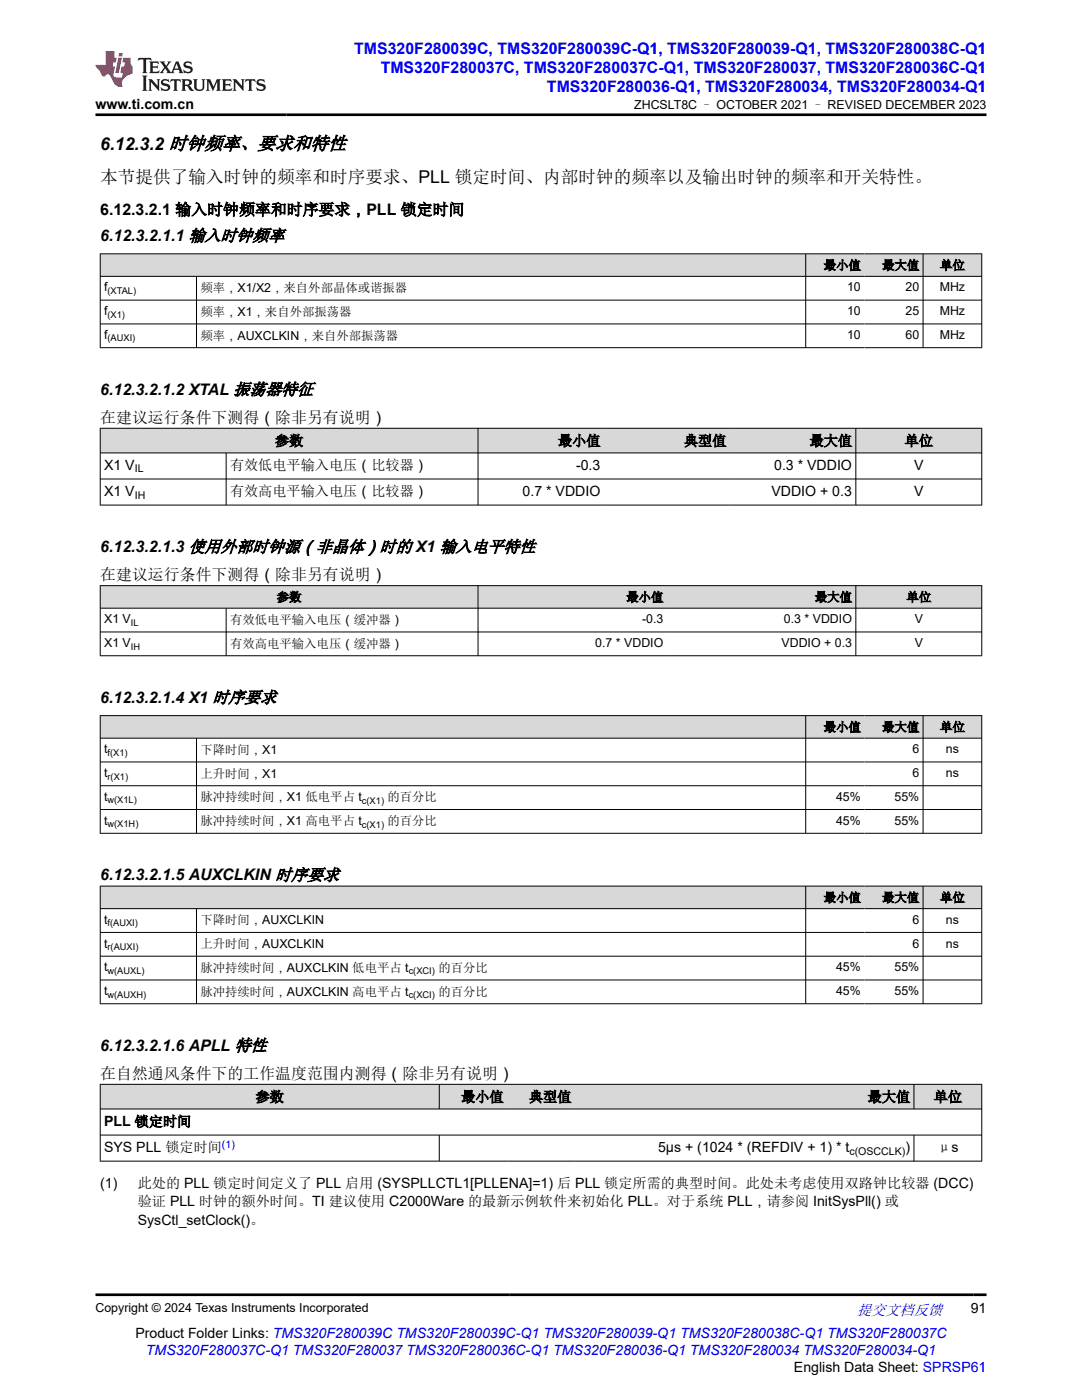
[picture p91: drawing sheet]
<svg xmlns="http://www.w3.org/2000/svg" width="216mm" height="279mm" viewBox="0 0 216 279" stroke-linecap="round" stroke-linejoin="round" font-family="sans-serif">
<defs><g id="words">
<g font-size="3.5">
<text x="20" y="29.8">6.12.3.2 时钟频率、要求和特性</text>
<text x="20" y="36.5">本节提供了输入时钟的频率和时序要求、PLL 锁定时间、内部时钟的频率以及输出时钟的频率和开关特性。</text>
</g>
<g font-size="3.2" fill="#00f">
<text x="70.7" y="10.7">TMS320F280039C, TMS320F280039C-Q1, TMS320F280039-Q1, TMS320F280038C-Q1</text>
<text x="76" y="14.5">TMS320F280037C, TMS320F280037C-Q1, TMS320F280037, TMS320F280036C-Q1</text>
<text x="109.1" y="18.3">TMS320F280036-Q1, TMS320F280034, TMS320F280034-Q1</text>
</g>
<g font-size="3.2">
<text x="20" y="42.9">6.12.3.2.1 输入时钟频率和时序要求，PLL 锁定时间</text>
<text x="20" y="48.1">6.12.3.2.1.1 输入时钟频率</text>
<text x="20" y="78.8">6.12.3.2.1.2 XTAL 振荡器特征</text>
<text x="20" y="84.3">在建议运行条件下测得（除非另有说明）</text>
<text x="20" y="110.2">6.12.3.2.1.3 使用外部时钟源（非晶体）时的 X1 输入电平特性</text>
<text x="20" y="115.7">在建议运行条件下测得（除非另有说明）</text>
<text x="20" y="140.3">6.12.3.2.1.4 X1 时序要求</text>
<text x="20" y="175.7">6.12.3.2.1.5 AUXCLKIN 时序要求</text>
<text x="20" y="209.7">6.12.3.2.1.6 APLL 特性</text>
<text x="20" y="215.3">在自然通风条件下的工作温度范围内测得（除非另有说明）</text>
</g>
<text font-size="3" fill="#00f" x="171" y="262.4">提交文档反馈</text>
<g font-size="2.8">
<text x="19.1" y="21.7">www.ti.com.cn</text>
<text x="54.9" y="88.9">参数</text>
<text x="111.3" y="88.9">最小值</text>
<text x="136.5" y="88.9">典型值</text>
<text x="161.5" y="88.9">最大值</text>
<text x="180.5" y="88.9">单位</text>
<text x="20.8" y="93.7">X1 V</text>
<text x="45.9" y="93.9">有效低电平输入电压（比较器）</text>
<text x="114.9" y="93.7">-0.3</text>
<text x="154.5" y="93.7">0.3 * VDDIO</text>
<text x="182.4" y="93.7">V</text>
<text x="20.8" y="98.9">X1 V</text>
<text x="45.9" y="99.1">有效高电平输入电压（比较器）</text>
<text x="104.3" y="98.9">0.7 * VDDIO</text>
<text x="153.9" y="98.9">VDDIO + 0.3</text>
<text x="182.4" y="98.9">V</text>
<text x="51" y="219.9">参数</text>
<text x="92" y="219.9">最小值</text>
<text x="105.5" y="219.9">典型值</text>
<text x="173.1" y="219.9">最大值</text>
<text x="186.3" y="219.9">单位</text>
<text x="20.8" y="224.8">PLL 锁定时间</text>
<text x="20.8" y="230">SYS PLL 锁定时间</text>
<text x="131.3" y="229.9">5µs + (1024 * (REFDIV + 1) * t</text>
<text x="180.7" y="229.9">)</text>
<text x="187" y="230">μs</text>
<text x="20" y="237.1">(1)</text>
<text x="27.5" y="237.1">此处的 PLL 锁定时间定义了 PLL 启用 (SYSPLLCTL1[PLLENA]=1) 后 PLL 锁定所需的典型时间。此处未考虑使用双路钟比较器 (DCC)</text>
<text x="27.5" y="240.8">验证 PLL 时钟的额外时间。TI 建议使用 C2000Ware 的最新示例软件来初始化 PLL。对于系统 PLL，请参阅 InitSysPll() 或</text>
<text x="27.5" y="244.4">SysCtl_setClock()。</text>
<text x="193.7" y="262.1">91</text>
<text x="27" y="266.9">Product Folder Links: TMS320F280039C TMS320F280039C-Q1 TMS320F280039-Q1 TMS320F280038C-Q1 TMS320F280037C</text>
<text x="158.4" y="273.7">English Data Sheet: SPRSP61</text>
</g>
<text font-size="2.8" fill="#00f" x="29.1" y="270.3">TMS320F280037C-Q1 TMS320F280037 TMS320F280036C-Q1 TMS320F280036-Q1 TMS320F280034 TMS320F280034-Q1</text>
<g font-size="2.5">
<text x="126.5" y="21.8">ZHCSLT8C – OCTOBER 2021 – REVISED DECEMBER 2023</text>
<text x="164.4" y="53.8">最小值</text>
<text x="176" y="53.8">最大值</text>
<text x="187.6" y="53.8">单位</text>
<text x="20.8" y="58.2">f</text>
<text x="40" y="58.3">频率，X1/X2，来自外部晶体或谐振器</text>
<text x="169" y="58.2">10</text>
<text x="180.7" y="58.2">20</text>
<text x="187.5" y="58.2">MHz</text>
<text x="20.8" y="62.9">f</text>
<text x="40" y="63">频率，X1，来自外部振荡器</text>
<text x="169" y="62.9">10</text>
<text x="180.7" y="62.9">25</text>
<text x="187.5" y="62.9">MHz</text>
<text x="20.8" y="67.7">f</text>
<text x="40" y="67.8">频率，AUXCLKIN，来自外部振荡器</text>
<text x="169" y="67.7">10</text>
<text x="180.7" y="67.7">60</text>
<text x="187.5" y="67.7">MHz</text>
<text x="20.8" y="124.4">X1 V</text>
<text x="45.9" y="124.5">有效低电平输入电压（缓冲器）</text>
<text x="55.2" y="120">参数</text>
<text x="125" y="120">最小值</text>
<text x="128.1" y="124.4">-0.3</text>
<text x="156.4" y="124.4">0.3 * VDDIO</text>
<text x="162.6" y="120">最大值</text>
<text x="180.9" y="120">单位</text>
<text x="182.5" y="124.4">V</text>
<text x="20.8" y="129.1">X1 V</text>
<text x="45.9" y="129.3">有效高电平输入电压（缓冲器）</text>
<text x="118.8" y="129.1">0.7 * VDDIO</text>
<text x="155.9" y="129.1">VDDIO + 0.3</text>
<text x="182.5" y="129.1">V</text>
<text x="164.4" y="146">最小值</text>
<text x="176" y="146">最大值</text>
<text x="187.6" y="146">单位</text>
<text x="20.8" y="150.3">t</text>
<text x="20.8" y="155.1">t</text>
<text x="40" y="150.5">下降时间，X1</text>
<text x="40" y="155.2">上升时间，X1</text>
<text x="182" y="150.3">6</text>
<text x="182" y="155.1">6</text>
<text x="188.7" y="150.3">ns</text>
<text x="188.7" y="155.1">ns</text>
<text x="20.8" y="159.8">t</text>
<text x="40" y="159.9">脉冲持续时间，X1 低电平占 t</text>
<text x="77.3" y="159.9">的百分比</text>
<text x="166.8" y="159.8">45%</text>
<text x="178.5" y="159.8">55%</text>
<text x="20.8" y="164.6">t</text>
<text x="40" y="164.7">脉冲持续时间，X1 高电平占 t</text>
<text x="77.3" y="164.7">的百分比</text>
<text x="166.8" y="164.6">45%</text>
<text x="178.5" y="164.6">55%</text>
<text x="164.4" y="180">最小值</text>
<text x="176" y="180">最大值</text>
<text x="187.6" y="180">单位</text>
<text x="20.8" y="184.4">t</text>
<text x="40" y="184.5">下降时间，AUXCLKIN</text>
<text x="182" y="184.4">6</text>
<text x="188.7" y="184.4">ns</text>
<text x="20.8" y="189.1">t</text>
<text x="40" y="189.2">上升时间，AUXCLKIN</text>
<text x="182" y="189.1">6</text>
<text x="188.7" y="189.1">ns</text>
<text x="20.8" y="193.8">t</text>
<text x="40" y="194">脉冲持续时间，AUXCLKIN 低电平占 t</text>
<text x="87.5" y="194">的百分比</text>
<text x="166.8" y="193.8">45%</text>
<text x="178.5" y="193.8">55%</text>
<text x="20.8" y="198.6">t</text>
<text x="40" y="198.7">脉冲持续时间，AUXCLKIN 高电平占 t</text>
<text x="87.5" y="198.7">的百分比</text>
<text x="166.8" y="198.6">45%</text>
<text x="178.5" y="198.6">55%</text>
<text x="19.1" y="261.8">Copyright © 2024 Texas Instruments Incorporated</text>
</g>
<g font-size="2.1">
<text x="26.9" y="94.3">IL</text>
<text x="26.9" y="99.5">IH</text>
<text x="169.5" y="230.4">c(OSCCLK)</text>
</g>
<text font-size="2.1" fill="#00f" x="44.3" y="229.1">(1)</text>
<g font-size="1.9">
<text x="21.5" y="58.7">(XTAL)</text>
<text x="21.5" y="63.4">(X1)</text>
<text x="21.5" y="68.2">(AUXI)</text>
<text x="26.1" y="124.9">IL</text>
<text x="26.1" y="129.6">IH</text>
<text x="21.5" y="150.8">f(X1)</text>
<text x="21.5" y="155.6">r(X1)</text>
<text x="21.5" y="160.3">w(X1L)</text>
<text x="72.2" y="160.4">c(X1)</text>
<text x="21.5" y="165.1">w(X1H)</text>
<text x="72.2" y="165.2">c(X1)</text>
<text x="21.5" y="184.8">f(AUXI)</text>
<text x="21.5" y="189.6">r(AUXI)</text>
<text x="21.5" y="194.3">w(AUXL)</text>
<text x="81.5" y="194.5">c(XCI)</text>
<text x="21.5" y="199.1">w(AUXH)</text>
<text x="81.5" y="199.2">c(XCI)</text>
</g>
</g></defs>
<g fill="#d8d8d8">
<path d="M20 50.7h175.9v4.5h-175.9z" fill-rule="evenodd"/>
<path d="M20.1 50.7h140.6v4.4h-140.6z" fill-rule="evenodd"/>
<path d="M160.8 50.7h11.7v4.4h-11.7z" fill-rule="evenodd"/>
<path d="M172.5 50.7h11.6v4.4h-11.6z" fill-rule="evenodd"/>
<path d="M184.3 50.7h11.5v4.4h-11.5z" fill-rule="evenodd"/>
</g>
<path d="M19.9 50.7h176.1M19.9 55.2h176.1M19.9 59.9h176.1M20 50.6v18.9M39.2 55.2v14.3M160.8 50.6v18.9M184.2 50.6v18.9M195.9 50.6v18.9M19.9 64.6h176.1M19.9 69.4h176.1" fill="none" stroke="#000" stroke-width=".2"/>
<g fill="#d8d8d8">
<path d="M20 85.5h175.9v4.9h-175.9z" fill-rule="evenodd"/>
<path d="M20.1 85.5h75.2v4.8h-75.2z" fill-rule="evenodd"/>
<path d="M95.4 85.5h25.1v4.8h-25.1z" fill-rule="evenodd"/>
<path d="M120.5 85.5h25.1v4.8h-25.1z" fill-rule="evenodd"/>
<path d="M145.6 85.5h25.1v4.8h-25.1z" fill-rule="evenodd"/>
<path d="M170.8 85.5h25v4.8h-25z" fill-rule="evenodd"/>
</g>
<path d="M19.9 85.5h176.1M19.9 90.4h176.1M19.9 95.6h176.1M20 85.4v15.5M45.1 90.4v10.5M95.4 85.4v15.5M170.8 85.4v15.5M195.9 85.4v15.5M19.9 100.8h176.1" fill="none" stroke="#000" stroke-width=".2"/>
<g fill="#d8d8d8">
<path d="M20 116.9h175.9v4.5h-175.9z" fill-rule="evenodd"/>
<path d="M20.1 116.9h75.2v4.4h-75.2z" fill-rule="evenodd"/>
<path d="M95.4 116.9h37.7v4.4h-37.7z" fill-rule="evenodd"/>
<path d="M133.1 116.9h37.6v4.4h-37.6z" fill-rule="evenodd"/>
<path d="M170.8 116.9h25v4.4h-25z" fill-rule="evenodd"/>
</g>
<path d="M19.9 116.9h176.1M20 116.8v14.1M95.4 116.8v14.1M170.8 116.8v14.1M195.9 116.8v14.1M19.9 121.4h176.1M19.9 126.1h176.1M19.9 130.9h176.1M45.1 121.4v9.5" fill="none" stroke="#000" stroke-width=".2"/>
<g fill="#d8d8d8">
<path d="M20 142.8h175.9v4.5h-175.9z" fill-rule="evenodd"/>
<path d="M20.1 142.9h140.6v4.4h-140.6z" fill-rule="evenodd"/>
<path d="M160.8 142.9h11.7v4.4h-11.7z" fill-rule="evenodd"/>
<path d="M172.5 142.9h11.6v4.4h-11.6z" fill-rule="evenodd"/>
<path d="M184.3 142.9h11.5v4.4h-11.5z" fill-rule="evenodd"/>
</g>
<path d="M19.9 142.8h176.1M19.9 147.3h176.1M19.9 152.1h176.1M19.9 156.8h176.1M20 142.8v23.6M39.2 147.3v19.1M160.8 142.8v23.6M184.2 142.8v23.6M195.9 142.8v23.6M19.9 161.6h176.1M19.9 166.3h176.1" fill="none" stroke="#000" stroke-width=".2"/>
<g fill="#d8d8d8">
<path d="M20 176.8h175.9v4.5h-175.9z" fill-rule="evenodd"/>
<path d="M20.1 176.9h140.6v4.4h-140.6z" fill-rule="evenodd"/>
<path d="M160.8 176.9h11.7v4.4h-11.7z" fill-rule="evenodd"/>
<path d="M172.5 176.9h11.6v4.4h-11.6z" fill-rule="evenodd"/>
<path d="M184.3 176.9h11.5v4.4h-11.5z" fill-rule="evenodd"/>
</g>
<path d="M19.9 176.8h176.1M20 176.8v23.6M160.8 176.8v23.6M184.2 176.8v23.6M195.9 176.8v23.6M19.9 181.3h176.1M19.9 186.1h176.1M19.9 190.8h176.1M19.9 195.6h176.1M39.2 181.3v19.1M19.9 200.3h176.1" fill="none" stroke="#000" stroke-width=".2"/>
<g fill="#d8d8d8">
<path d="M20 216.4h175.9v4.9h-175.9z" fill-rule="evenodd"/>
<path d="M20.1 216.5h67.5v4.8h-67.5z" fill-rule="evenodd"/>
<path d="M87.7 216.5h13.5v4.8h-13.5z" fill-rule="evenodd"/>
<path d="M101.2 216.5h13.5v4.8h-13.5z" fill-rule="evenodd"/>
<path d="M114.7 216.5h67.6v4.8h-67.6z" fill-rule="evenodd"/>
<path d="M182.4 216.5h13.4v4.8h-13.4z" fill-rule="evenodd"/>
</g>
<path d="M19.9 216.4h176.1M20 216.3v15.5M87.7 216.3v5.1M182.4 216.3v5.1M195.9 216.3v15.5M19.9 221.3h176.1M19.9 226.5h176.1M19.9 231.7h176.1M87.7 226.5v5.3M182.4 226.5v5.3" fill="none" stroke="#000" stroke-width=".2"/>
<path d="M27.7 11.6l-.2 .5 .5-.2h.6v.1v2.2l-.2 .4h1l-.2-.4v-2.2v-.1h.5l.5 .2-.1-.5zM29.8 12.3l.2 .4v1.5l-.2 .4h1.9l.1-.6a1.08 1.08 0 0 1-1.3 .2v-.7h.6l.4 .2v-.7l-.4 .2h-.6v-.5l.2-.2a1 1 0 0 1 1 .3l-.1-.5zM31.8 12.3l1 1.1-1 1.2h.9l-.2-.2 .4-.8 .5 .8-.2 .2h1.6l-.2-.2 .1-.5h1l.1 .5-.1 .2h.9l-.2-.3-.8-2h-.5l-1 2.2-.8-1.1 .9-1.1h-.8l.2 .2-.5 .6-.3-.6 .1-.2zM35.2 12.7l.4 1h-.8zM36.8 12.4a.65 .65 0 0 0-.2 .7 .65 .65 0 0 0 .6 .5l.7 .1 .1 .3a.79 .79 0 0 1-.7 .4 .79 .79 0 0 1-.7-.5l.1 .7 .2-.1a.93 .93 0 0 0 1.1 .1 .93 .93 0 0 0 .4-1 1.46 1.46 0 0 0-1.2-.6l-.1-.3a1.09 1.09 0 0 1 1.2 .2l-.2-.6-.1 .1-.6-.2zM28.4 15.1l.2 .4v2.2l-.2 .4h1l-.2-.4v-2.2l.2-.4zM29.6 15.8l.2 .4v1.5l-.2 .4h.8l-.3-.4v-1.3l1.7 1.8v-2l.2-.4h-.8l.2 .2 .1 1.1-1.2-1.3zM32.3 15.9a.65 .65 0 0 0-.2 .8 .65 .65 0 0 0 .7 .4l.6 .2 .1 .2a.79 .79 0 0 1-.7 .4 .79 .79 0 0 1-.7-.5l.1 .7 .2-.1a.93 .93 0 0 0 1.1 .1 .93 .93 0 0 0 .4-.9 1.46 1.46 0 0 0-1.2-.6l-.1-.4a1.09 1.09 0 0 1 1.2 .2l-.2-.6-.1 .1-.6-.1zM34.1 15.8l-.1 .6a.63 .63 0 0 1 .7-.3l.1 1.6-.3 .4h1l-.2-.4v-1.6a.66 .66 0 0 1 .8 .3l-.1-.6zM36.2 15.8l.2 .4v1.5l-.2 .4h.9l-.2-.2v-.7h.5l.1 .2a.79 .79 0 0 0 1.2 .6l-1-.9a.61 .61 0 0 0 .6-.6 .61 .61 0 0 0-.5-.7zM36.9 16.1h.2a.47 .47 0 0 1 .5 .1 .47 .47 0 0 1 .1 .5l-.2 .1-.6 .1zM38.5 15.8l.2 .2a2.27 2.27 0 0 0 .4 2 1.04 1.04 0 0 0 1.7-.7v-1.3l.2-.2h-.8l.2 .4v1.1a.6 .6 0 0 1-.6 .6 .6 .6 0 0 1-.6-.6v-1.1l.3-.4zM41.1 15.8l.2 .4v1.5l-.2 .4h.7l-.2-.4v-1.4l.9 1.9 .8-1.9v1.4l-.2 .4h1l-.3-.4v-1.5l.3-.4h-.8l-.7 1.5-.7-1.5zM44.3 15.8l.2 .4v1.5l-.2 .4h1.9l.1-.6a1.09 1.09 0 0 1-1.3 .2v-.7h.6l.4 .2v-.6l-.4 .2h-.6v-.6l.2-.1a1.01 1.01 0 0 1 1 .3l-.1-.6zM46.4 15.8l.3 .4v1.5l-.3 .4h.8l-.2-.4v-1.3l1.6 1.8v-2l.2-.4h-.7l.2 .2v1.1l-1.2-1.3zM49 15.8l-.1 .6a.63 .63 0 0 1 .8-.3v1.6l-.3 .4h1l-.2-.4v-1.6a.66 .66 0 0 1 .8 .3l-.1-.6zM51.4 15.9a.65 .65 0 0 0-.2 .8 .65 .65 0 0 0 .6 .4l.6 .2 .2 .2a.79 .79 0 0 1-.8 .4 .79 .79 0 0 1-.6-.5l.1 .7 .2-.1a.93 .93 0 0 0 1 .1 .93 .93 0 0 0 .5-.9 1.46 1.46 0 0 0-1.3-.6l-.1-.4a1.09 1.09 0 0 1 1.3 .2l-.2-.6-.2 .1-.5-.1z" fill="#231f20"/>
<path d="M21.1 10.2v2.8h-2.1l.1 .3 .9 1a.95 .95 0 0 0 .9 .9 .59 .59 0 0 1 .6-.4 .59 .59 0 0 1 .5 .4l.4 .7a1.59 1.59 0 0 0 2.1 1.4 1.61 1.61 0 0 1 1-2.3l1-.3-.1-1.5a1.59 1.59 0 0 1-.4-1.7h-1.4l-.2 .9h.5l-.1 .9h-.5l-.2 1v.2l.4 .1-.2 .9h-.6a.73 .73 0 0 1-1.1-.7l.3-1.5h-.5l.2-.9h.5l.2-.9h-.5v-1.3zM23.6 11.5l-.6 3.1h.7l.6-3.1zM23.8 10.6l-.1 .6h.7l.1-.6z" fill="#ed1c24"/>
<path d="M19.1 22.9h177.8M19.1 258.4h177.8" fill="none" stroke="#000" stroke-width=".53"/>
<use href="#words"/>
</svg>
